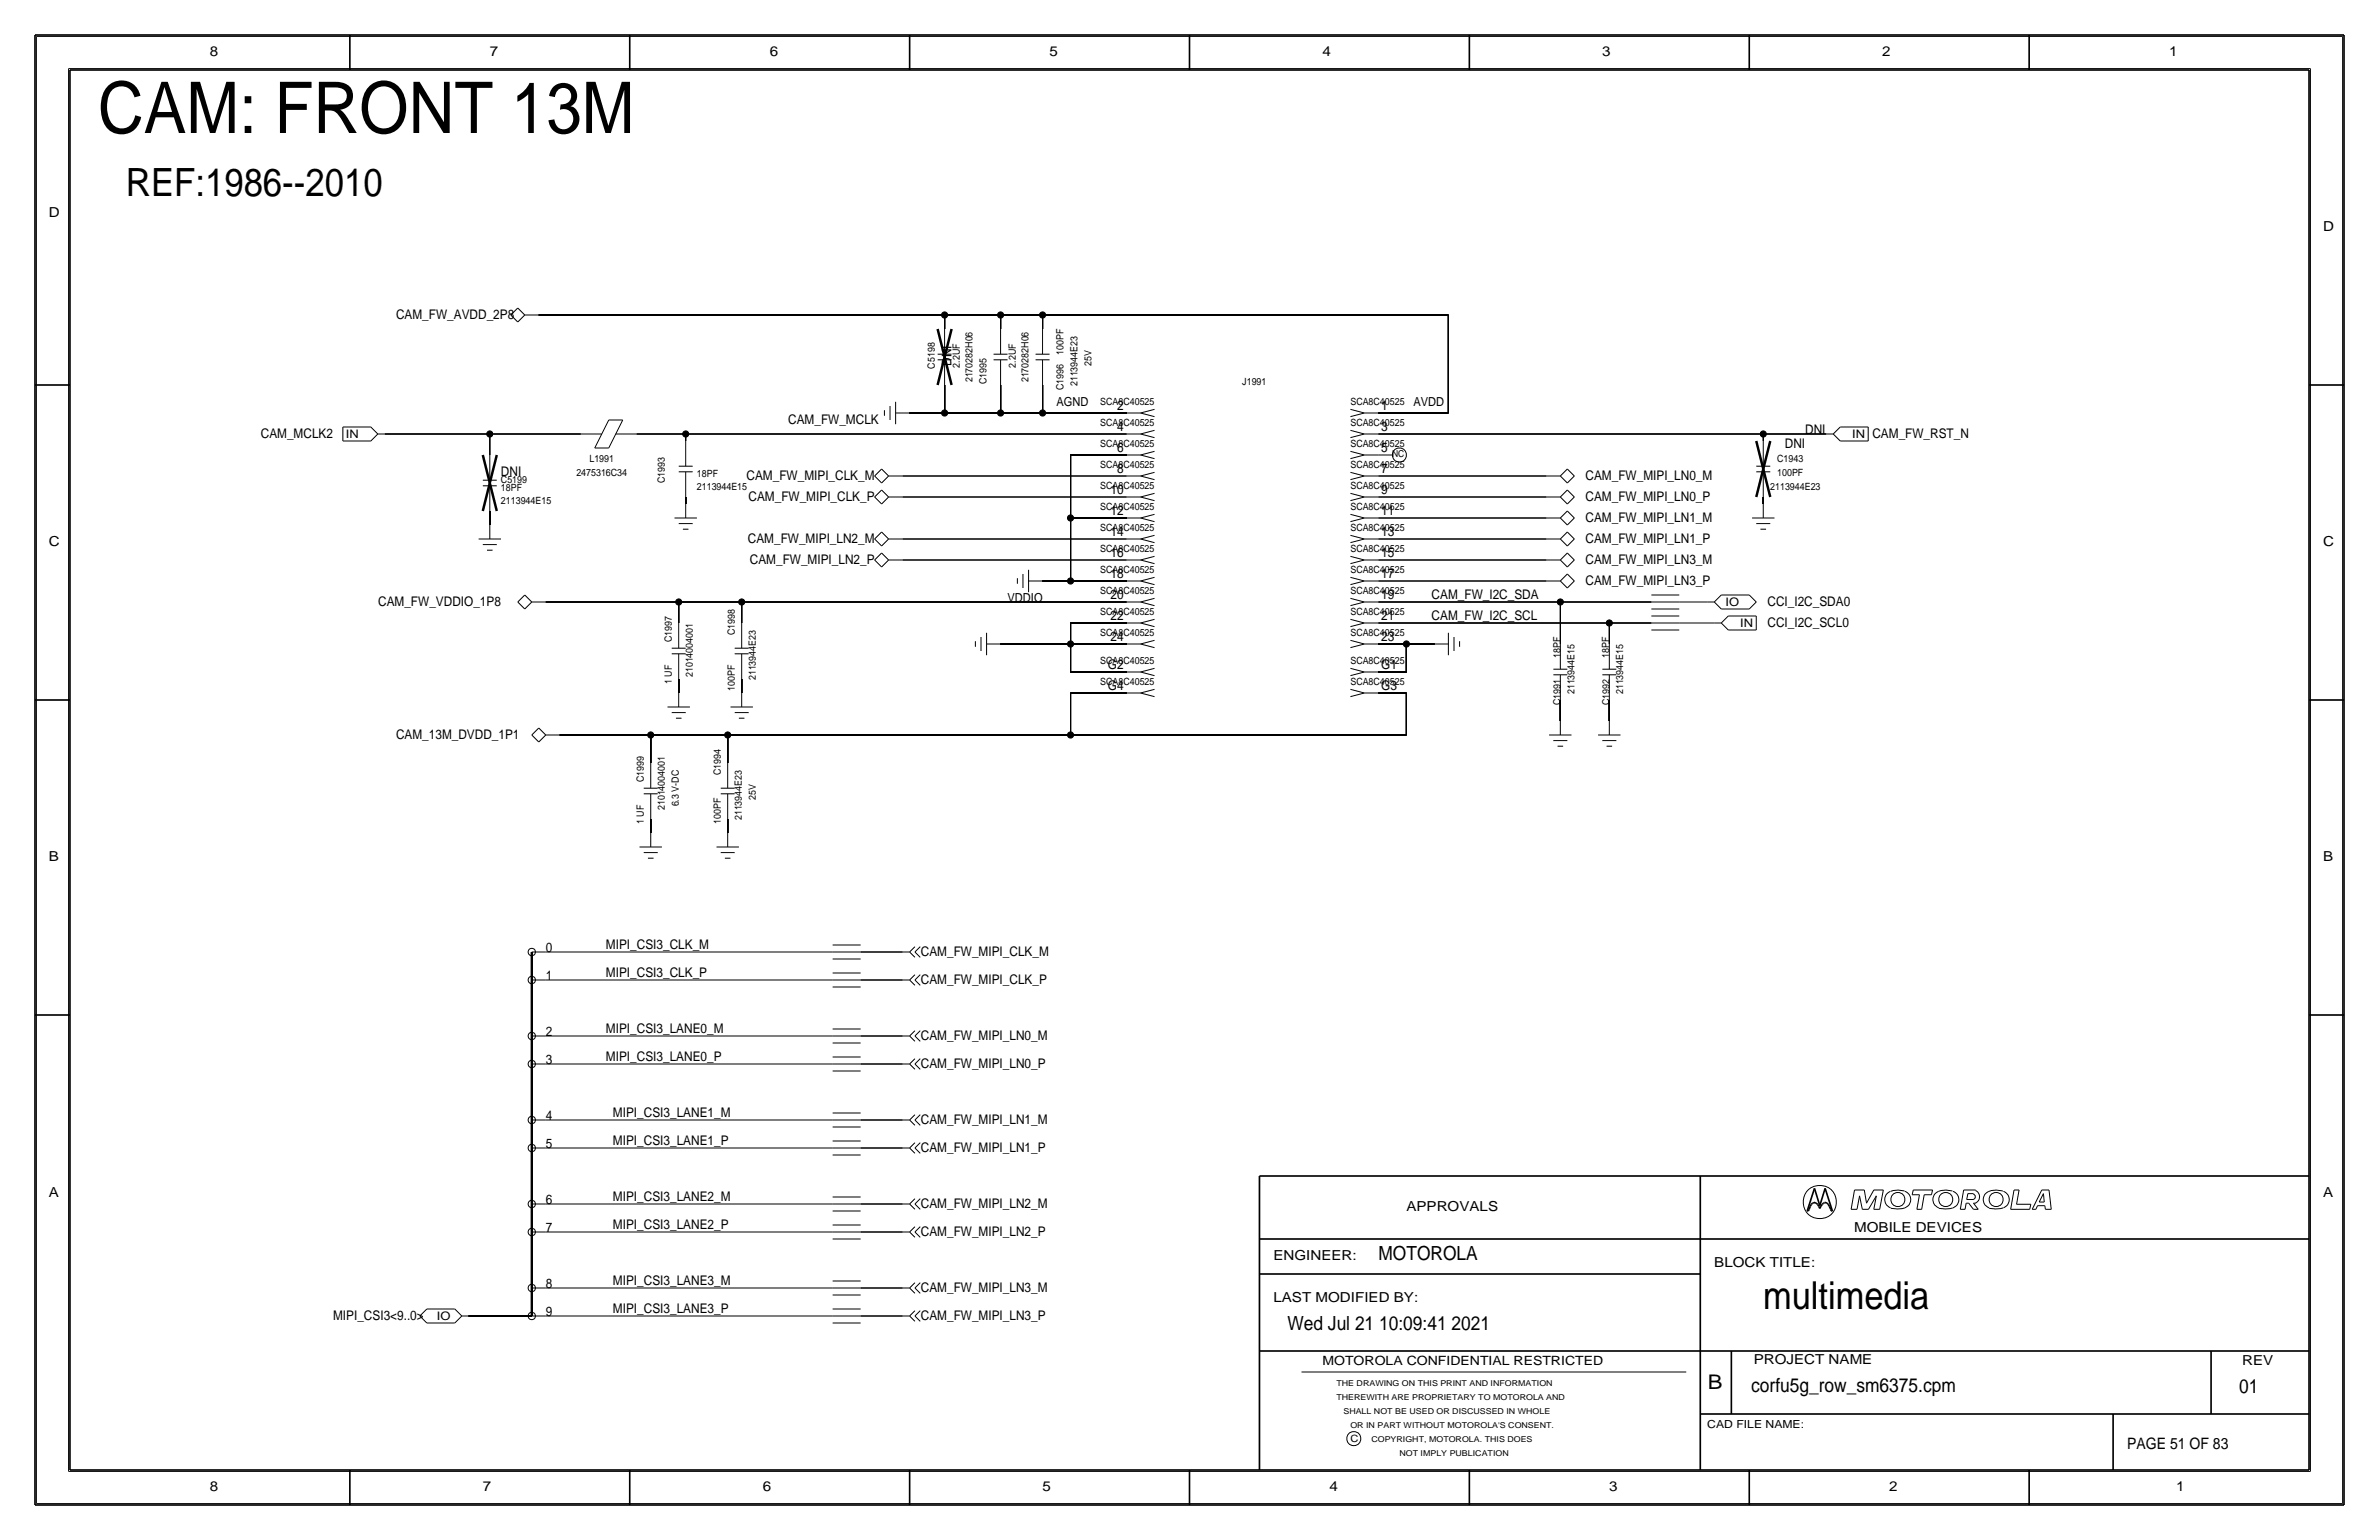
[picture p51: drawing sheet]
<svg xmlns="http://www.w3.org/2000/svg" width="432mm" height="279mm" viewBox="0 0 432 279" stroke-linecap="round" stroke-linejoin="round" font-family="sans-serif">
<defs><g id="words">
<text font-size="12.9" x="17.8" y="24.1">CAM: FRONT 13M</text>
<text font-size="7.1" x="22.9" y="35.6">REF:1986--2010</text>
<text font-size="7" x="320" y="237.5">multimedia</text>
<text font-size="3.7" x="310" y="252.1">B</text>
<g font-size="3.5">
<text x="250.2" y="228.6">MOTOROLA</text>
<text x="233.7" y="241.3">Wed Jul 21 10:09:41 2021</text>
<text x="317.9" y="252.6">corfu5g_row_sm6375.cpm</text>
<text x="406.4" y="252.7">01</text>
</g>
<text font-size="2.9" x="386.1" y="262.9">PAGE 51 OF 83</text>
<g font-size="2.5">
<text x="38.1" y="10.2">8</text>
<text x="88.9" y="10.2">7</text>
<text x="139.7" y="10.2">6</text>
<text x="190.5" y="10.2">5</text>
<text x="240" y="10.2">4</text>
<text x="290.8" y="10.2">3</text>
<text x="341.6" y="10.2">2</text>
<text x="393.7" y="10.2">1</text>
<text x="8.9" y="39.4">D</text>
<text x="421.6" y="41.9">D</text>
<text x="8.9" y="99.1">C</text>
<text x="421.6" y="99.1">C</text>
<text x="8.9" y="156.2">B</text>
<text x="421.6" y="156.2">B</text>
<text x="8.9" y="217.2">A</text>
<text x="255.3" y="219.7">APPROVALS</text>
<text x="421.6" y="217.2">A</text>
<text x="336.5" y="223.5">MOBILE DEVICES</text>
<text x="231.1" y="228.6">ENGINEER:</text>
<text x="311.1" y="229.9">BLOCK TITLE:</text>
<text x="231.1" y="236.2">LAST MODIFIED BY:</text>
<text x="318.3" y="247.5">PROJECT NAME</text>
<text x="407" y="247.6">REV</text>
<text x="38.1" y="270.5">8</text>
<text x="87.6" y="270.5">7</text>
<text x="138.4" y="270.5">6</text>
<text x="189.2" y="270.5">5</text>
<text x="241.3" y="270.5">4</text>
<text x="292.1" y="270.5">3</text>
<text x="342.9" y="270.5">2</text>
<text x="395" y="270.5">1</text>
</g>
<g font-size="2.4">
<text x="71.9" y="57.9">CAM_FW_AVDD_2P8</text>
<text x="172.7" y="66.4" transform="rotate(-90 172.7 66.4)">DNI</text>
<text x="143.1" y="77">CAM_FW_MCLK</text>
<text x="202.8" y="74.4">2</text>
<text x="250.7" y="74.4">1</text>
<text x="47.3" y="79.5">CAM_MCLK2</text>
<text x="202.8" y="82">6</text>
<text x="202.8" y="78.2">4</text>
<text x="250.7" y="82">5</text>
<text x="250.7" y="78.2">3</text>
<text x="324" y="81.3">DNI</text>
<text x="327.7" y="78.7">DNI</text>
<text x="339.9" y="79.5">CAM_FW_RST_N</text>
<text x="90.9" y="86.4">DNI</text>
<text x="135.5" y="87.1">CAM_FW_MIPI_CLK_M</text>
<text x="201.6" y="89.7">10</text>
<text x="202.8" y="85.8">8</text>
<text x="250.7" y="89.7">9</text>
<text x="250.7" y="85.8">7</text>
<text x="287.8" y="87.1">CAM_FW_MIPI_LN0_M</text>
<text x="135.9" y="90.9">CAM_FW_MIPI_CLK_P</text>
<text x="201.6" y="93.5">12</text>
<text x="250.7" y="93.5">11</text>
<text x="287.8" y="94.7">CAM_FW_MIPI_LN1_M</text>
<text x="287.8" y="90.9">CAM_FW_MIPI_LN0_P</text>
<text x="135.7" y="98.6">CAM_FW_MIPI_LN2_M</text>
<text x="201.6" y="101.1">16</text>
<text x="201.6" y="97.3">14</text>
<text x="250.7" y="101.1">15</text>
<text x="250.7" y="97.3">13</text>
<text x="287.8" y="98.6">CAM_FW_MIPI_LN1_P</text>
<text x="136.1" y="102.4">CAM_FW_MIPI_LN2_P</text>
<text x="201.6" y="104.9">18</text>
<text x="250.7" y="104.9">17</text>
<text x="287.8" y="106.2">CAM_FW_MIPI_LN3_P</text>
<text x="287.8" y="102.4">CAM_FW_MIPI_LN3_M</text>
<text x="68.6" y="110">CAM_FW_VDDIO_1P8</text>
<text x="201.6" y="108.7">20</text>
<text x="201.6" y="112.5">22</text>
<text x="250.7" y="108.7">19</text>
<text x="250.7" y="112.5">21</text>
<text x="259.8" y="108.7">CAM_FW_I2C_SDA</text>
<text x="259.8" y="112.5">CAM_FW_I2C_SCL</text>
<text x="320.8" y="110">CCI_I2C_SDA0</text>
<text x="320.8" y="113.8">CCI_I2C_SCL0</text>
<text x="201.6" y="116.3">24</text>
<text x="250.7" y="116.3">23</text>
<text x="201.1" y="121.4">G2</text>
<text x="201.1" y="125.2">G4</text>
<text x="250.7" y="125.2">G3</text>
<text x="250.7" y="121.4">G1</text>
<text x="71.9" y="134.1">CAM_13M_DVDD_1P1</text>
<text x="99.1" y="172.7">0</text>
<text x="110" y="172.2">MIPI_CSI3_CLK_M</text>
<text x="167.1" y="173.5">CAM_FW_MIPI_CLK_M</text>
<text x="99.1" y="177.8">1</text>
<text x="110" y="177.3">MIPI_CSI3_CLK_P</text>
<text x="167.1" y="178.6">CAM_FW_MIPI_CLK_P</text>
<text x="99.1" y="188">2</text>
<text x="110" y="187.5">MIPI_CSI3_LANE0_M</text>
<text x="167.1" y="188.7">CAM_FW_MIPI_LN0_M</text>
<text x="99.1" y="193">3</text>
<text x="110" y="192.5">MIPI_CSI3_LANE0_P</text>
<text x="167.1" y="193.8">CAM_FW_MIPI_LN0_P</text>
<text x="99.1" y="203.2">4</text>
<text x="111.3" y="202.7">MIPI_CSI3_LANE1_M</text>
<text x="167.1" y="204">CAM_FW_MIPI_LN1_M</text>
<text x="99.1" y="208.3">5</text>
<text x="111.3" y="207.8">MIPI_CSI3_LANE1_P</text>
<text x="167.1" y="209">CAM_FW_MIPI_LN1_P</text>
<text x="99.1" y="218.4">6</text>
<text x="111.3" y="217.9">MIPI_CSI3_LANE2_M</text>
<text x="167.1" y="219.2">CAM_FW_MIPI_LN2_M</text>
<text x="99.1" y="223.5">7</text>
<text x="111.3" y="223">MIPI_CSI3_LANE2_P</text>
<text x="167.1" y="224.3">CAM_FW_MIPI_LN2_P</text>
<text x="99.1" y="233.7">8</text>
<text x="111.3" y="233.2">MIPI_CSI3_LANE3_M</text>
<text x="60.5" y="239.5">MIPI_CSI3&lt;9..0&gt;</text>
<text x="99.1" y="238.8">9</text>
<text x="111.3" y="238.2">MIPI_CSI3_LANE3_P</text>
<text x="167.1" y="239.5">CAM_FW_MIPI_LN3_P</text>
<text x="167.1" y="234.4">CAM_FW_MIPI_LN3_M</text>
</g>
<g font-size="2.3">
<text x="191.8" y="73.7">AGND</text>
<text x="256.5" y="73.7">AVDD</text>
<text x="182.9" y="109.2">VDDIO</text>
<text x="240" y="247.6">MOTOROLA CONFIDENTIAL RESTRICTED</text>
</g>
<g font-size="2.1">
<text x="62.8" y="79.5">IN</text>
<text x="336.2" y="79.5">IN</text>
<text x="313.2" y="109.9">IO</text>
<text x="315.9" y="113.7">IN</text>
<text x="79.3" y="239.5">IO</text>
</g>
<text font-size="2" x="309.9" y="259.1">CAD FILE NAME:</text>
<g font-size="1.8">
<text x="193" y="64.4" transform="rotate(-90 193 64.4)">100PF</text>
<text x="169.7" y="66.9" transform="rotate(-90 169.7 66.9)">C5198</text>
<text x="174.2" y="66.7" transform="rotate(-90 174.2 66.7)">2.2UF</text>
<text x="176.5" y="69.4" transform="rotate(-90 176.5 69.4)">2170282H06</text>
<text x="179.1" y="69.7" transform="rotate(-90 179.1 69.7)">C1995</text>
<text x="184.4" y="66.7" transform="rotate(-90 184.4 66.7)">2.2UF</text>
<text x="186.7" y="69.4" transform="rotate(-90 186.7 69.4)">2170282H06</text>
<text x="193" y="70.8" transform="rotate(-90 193 70.8)">C1996</text>
<text x="195.6" y="70.1" transform="rotate(-90 195.6 70.1)">2113944E23</text>
<text x="198.1" y="66.4" transform="rotate(-90 198.1 66.4)">25V</text>
<text x="225.5" y="69.8">J1991</text>
<text x="199.7" y="77.2">SCA8C40525</text>
<text x="199.7" y="73.4">SCA8C40525</text>
<text x="245.1" y="73.4">SCA8C40525</text>
<text x="245.1" y="77.2">SCA8C40525</text>
<text x="107" y="83.8">L1991</text>
<text x="199.7" y="81">SCA8C40525</text>
<text x="245.1" y="81">SCA8C40525</text>
<text x="322.6" y="83.8">C1943</text>
<text x="90.9" y="87.6">C5199</text>
<text x="90.9" y="89.2">18PF</text>
<text x="104.6" y="86.4">2475316C34</text>
<text x="120.6" y="87.6" transform="rotate(-90 120.6 87.6)">C1993</text>
<text x="126.5" y="88.9">2113944E15</text>
<text x="126.5" y="86.6">18PF</text>
<text x="199.7" y="84.8">SCA8C40525</text>
<text x="199.7" y="88.6">SCA8C40525</text>
<text x="245.1" y="84.8">SCA8C40525</text>
<text x="245.1" y="88.6">SCA8C40525</text>
<text x="321.3" y="88.9">2113944E23</text>
<text x="322.6" y="86.4">100PF</text>
<text x="90.9" y="91.4">2113944E15</text>
<text x="199.7" y="92.5">SCA8C40525</text>
<text x="245.1" y="92.5">SCA8C40525</text>
<text x="199.7" y="96.3">SCA8C40525</text>
<text x="199.7" y="100.1">SCA8C40525</text>
<text x="245.1" y="100.1">SCA8C40525</text>
<text x="245.1" y="96.3">SCA8C40525</text>
<text x="199.7" y="107.7">SCA8C40525</text>
<text x="199.7" y="103.9">SCA8C40525</text>
<text x="245.1" y="107.7">SCA8C40525</text>
<text x="245.1" y="103.9">SCA8C40525</text>
<text x="199.7" y="111.5">SCA8C40525</text>
<text x="245.1" y="111.5">SCA8C40525</text>
<text x="121.9" y="116.5" transform="rotate(-90 121.9 116.5)">C1997</text>
<text x="133.3" y="115.2" transform="rotate(-90 133.3 115.2)">C1998</text>
<text x="199.7" y="115.3">SCA8C40525</text>
<text x="245.1" y="115.3">SCA8C40525</text>
<text x="283.2" y="119.4" transform="rotate(-90 283.2 119.4)">18PF</text>
<text x="292.1" y="119.4" transform="rotate(-90 292.1 119.4)">18PF</text>
<text x="121.9" y="124.1" transform="rotate(-90 121.9 124.1)">1 UF</text>
<text x="125.7" y="122.9" transform="rotate(-90 125.7 122.9)">21014004001</text>
<text x="133.3" y="125.4" transform="rotate(-90 133.3 125.4)">100PF</text>
<text x="137.2" y="123.4" transform="rotate(-90 137.2 123.4)">2113944E23</text>
<text x="199.7" y="124.2">SCA8C40525</text>
<text x="199.7" y="120.4">SCA8C40525</text>
<text x="245.1" y="120.4">SCA8C40525</text>
<text x="245.1" y="124.2">SCA8C40525</text>
<text x="285.8" y="126" transform="rotate(-90 285.8 126)">2113944E15</text>
<text x="294.6" y="126" transform="rotate(-90 294.6 126)">2113944E15</text>
<text x="283.2" y="127.9" transform="rotate(-90 283.2 127.9)">C1991</text>
<text x="292.1" y="127.9" transform="rotate(-90 292.1 127.9)">C1992</text>
<text x="116.8" y="141.9" transform="rotate(-90 116.8 141.9)">C1999</text>
<text x="130.8" y="140.6" transform="rotate(-90 130.8 140.6)">C1994</text>
<text x="116.8" y="149.5" transform="rotate(-90 116.8 149.5)">1 UF</text>
<text x="120.6" y="147" transform="rotate(-90 120.6 147)">21014004001</text>
<text x="123.2" y="146.3" transform="rotate(-90 123.2 146.3)">6.3 V-DC</text>
<text x="130.8" y="149.5" transform="rotate(-90 130.8 149.5)">100PF</text>
<text x="134.6" y="148.8" transform="rotate(-90 134.6 148.8)">2113944E23</text>
<text x="137.2" y="145.1" transform="rotate(-90 137.2 145.1)">25V</text>
<text x="245.1" y="261.6">C</text>
</g>
<text font-size="1.7" x="252.7" y="83">NC</text>
<g font-size="1.5">
<text x="242.6" y="251.5">THE DRAWING ON THIS PRINT AND INFORMATION</text>
<text x="242.6" y="254">THEREWITH ARE PROPRIETARY TO MOTOROLA AND</text>
<text x="243.8" y="256.5">SHALL NOT BE USED OR DISCUSSED IN WHOLE</text>
<text x="245.1" y="259.1">OR IN PART WITHOUT MOTOROLA'S CONSENT.</text>
<text x="248.9" y="261.6">COPYRIGHT, MOTOROLA. THIS DOES</text>
<text x="254" y="264.2">NOT IMPLY PUBLICATION</text>
</g>
</g></defs>
<!-- layer: Nets -->
<g fill="none" stroke="#000" stroke-width=".18">
<path d="M97.8 57.2h73.6zM171.4 57.2h10.2zM171.4 57.2v2.5zM181.6 57.2v2.5zM181.6 57.2h7.6zM189.2 57.2h73.7zM189.2 57.2v2.5zM262.9 57.2v17.7zM69.8 78.7h19.1zM88.9 78.7v3.8zM88.9 78.7h16.5zM115.6 78.7h8.9z"/>
<path d="M124.5 78.7v1.3zM124.5 78.7h80zM165.1 74.9h6.3zM171.4 74.9h10.2zM171.4 69.8v5.1zM181.6 74.9h7.6zM181.6 69.8v5.1zM189.2 74.9h15.3zM189.2 69.8v5.1zM250.2 78.7h69.8zM250.2 74.9h12.7zM320 78.7h11.5z"/>
<path d="M320 78.7v1.3zM88.9 92.7v2.5zM124.5 90.2v1.2zM163.8 86.4h40.7zM163.8 97.8h40.7zM163.8 90.2h40.7zM194.3 94v11.4zM194.3 94h10.2zM194.3 82.6v11.4zM194.3 82.5h10.2zM250.2 97.8h30.5zM250.2 86.4h30.5z"/>
<path d="M250.2 94h30.5zM250.2 90.2h30.5zM320 90.2v1.2zM99.1 109.2h24.1zM123.2 109.2h11.4zM123.2 109.2v3.8zM134.6 109.2h69.9zM134.6 109.2v3.8zM163.8 101.6h40.7zM181.6 116.8h12.7zM189.2 105.4h5.1zM194.3 113h10.2z"/>
<path d="M194.3 105.4h10.2zM194.3 116.8v5.1zM194.3 113v3.8zM194.3 116.8h10.2zM250.2 105.4h30.5zM250.2 101.6h30.5zM250.2 116.8h5.1zM250.2 109.2h33zM250.2 113h41.9zM255.3 116.8h5zM255.3 116.8v5.1zM283.2 109.2h16.5z"/>
<path d="M283.2 109.2v7.6zM292.1 113h7.6zM292.1 113v3.8zM304.8 113h6.3zM304.8 109.2h5.1zM101.6 133.3h16.5zM118.1 133.3v5.1zM118.1 133.3h14zM123.2 123.2v2.5zM132.1 133.3v5.1zM132.1 133.3h62.2zM134.6 123.2v2.5z"/>
<path d="M194.3 133.3h61zM194.3 121.9h10.2zM194.3 125.7h10.2zM194.3 125.7v7.6zM250.2 121.9h5.1zM250.2 125.7h5.1zM255.3 125.7v7.6zM283.2 127v3.8zM292.1 127v3.8zM118.1 148.6v2.5zM132.1 148.6v2.5zM99.1 177.8h52z"/>
<path d="M99.1 172.7h52zM156.2 172.7h7.6zM156.2 177.8h7.6zM99.1 188h52zM99.1 193h52zM156.2 188h7.6zM156.2 193h7.6zM99.1 203.2h52zM99.1 208.3h52zM99.1 218.4h52zM156.2 218.4h7.6zM156.2 208.3h7.6z"/>
<path d="M156.2 203.2h7.6zM99.1 238.8h52zM99.1 233.7h52zM99.1 223.5h52zM156.2 223.5h7.6zM156.2 238.8h7.6zM156.2 233.7h7.6z"/>
</g>
<path d="M96.5 172.7v5.1zM96.5 177.8v10.2zM96.5 188v5zM96.5 193v10.2zM96.5 203.2v5.1zM96.5 208.3v10.1zM96.5 218.4v5.1zM85.1 238.8h11.4zM96.5 233.7v5.1zM96.5 223.5v10.2z" fill="none" stroke="#000" stroke-width=".3"/>
<g fill="#000" stroke="#000" stroke-width=".18">
<circle cx="171.4" cy="57.1" r=".56"/>
<circle cx="181.6" cy="57.1" r=".56"/>
<circle cx="189.2" cy="57.1" r=".56"/>
<circle cx="88.9" cy="78.7" r=".56"/>
<circle cx="124.5" cy="78.7" r=".56"/>
<circle cx="171.4" cy="74.9" r=".56"/>
<circle cx="181.6" cy="74.9" r=".56"/>
<circle cx="189.2" cy="74.9" r=".56"/>
<circle cx="320" cy="78.7" r=".56"/>
<circle cx="194.3" cy="94" r=".56"/>
<circle cx="123.2" cy="109.2" r=".56"/>
<circle cx="134.6" cy="109.2" r=".56"/>
<circle cx="194.3" cy="116.8" r=".56"/>
<circle cx="194.3" cy="105.4" r=".56"/>
<circle cx="255.3" cy="116.8" r=".56"/>
<circle cx="283.2" cy="109.2" r=".56"/>
<circle cx="292.1" cy="113" r=".56"/>
<circle cx="118.1" cy="133.3" r=".56"/>
<circle cx="132.1" cy="133.3" r=".56"/>
<circle cx="194.3" cy="133.3" r=".56"/>
</g>
<!-- layer: Components -->
<g fill="none" stroke="#000" stroke-width=".18">
<path d="M92.7 57.2l1.3-1.3zM92.7 57.1l1.3 1.3zM94 55.9l1.2 1.3zM95.2 57.2l-1.2 1.2zM95.3 57.2h2.5zM171.4 59.7v4.6zM181.6 59.7v4.6zM189.2 59.7v4.6zM62.2 77.5h5.1zM62.2 77.5v2.5zM67.3 77.5l1.3 1.2zM68.6 78.7l-1.3 1.3z"/>
<path d="M68.6 78.7h1.2zM105.4 78.7h3.8zM110.5 76.2l-2.6 5.1zM110.5 76.2h2.5zM111.8 78.7h3.8zM113 76.2l-2.5 5.1zM160.5 74.4v1zM161.5 73.7v2.5zM162.6 74.9h2.5zM162.6 72.9v4.1zM170.2 65.3h2.5zM170.2 64.3h2.5z"/>
<path d="M171.4 65.3v4.5zM180.3 65.3h2.6zM180.3 64.3h2.6zM181.6 65.3v4.5zM188 64.3h2.5zM188 65.3h2.5zM189.2 65.3v4.5zM204.5 78.7h2.5zM204.5 74.9h2.5zM207 78.7l2.5 .7zM207 78.7l2.5-.6zM207 74.9l2.5 .7z"/>
<path d="M207 74.9l2.5-.6zM245.1 79.4l2.5-.7zM245.1 78.1l2.5 .6zM245.1 75.6l2.5-.7zM245.1 74.3l2.5 .6zM247.6 78.7h2.6zM247.6 74.9h2.6zM331.5 78.7h1.2zM332.7 78.7l1.3 1.3zM334 77.5l-1.3 1.2zM334 77.5h5.1zM339.1 77.5v2.5z"/>
<path d="M62.2 80h5.1zM86.9 97.8h4zM87.6 88.1h2.6zM87.6 98.8h2.6zM87.6 87.1h2.6zM88.4 99.8h1zM88.9 95.3v2.5zM88.9 88.1v4.6zM88.9 82.6v4.5zM107.9 81.3h2.6zM122.4 94h4.1zM123.2 84.6h2.5z"/>
<path d="M123.2 95h2.5zM123.2 85.6h2.5zM124 96h1zM124.5 85.6v4.6zM124.5 80v4.6zM124.5 91.4v2.6zM158.7 86.4l1.3-1.3zM158.7 90.2l1.3-1.3zM158.7 97.8l1.3-1.3zM158.8 86.4l1.2 1.2zM158.8 90.2l1.2 1.2zM158.8 97.8l1.2 1.3z"/>
<path d="M160 85.1l1.3 1.3zM160 88.9l1.3 1.3zM160 96.5l1.3 1.3zM161.3 86.4h2.5zM161.3 90.2h2.5zM161.3 97.8h2.5zM161.3 86.4l-1.3 1.2zM161.3 90.2l-1.3 1.2zM161.3 97.8l-1.3 1.3zM204.5 97.8h2.5zM204.5 94h2.5zM204.5 90.2h2.5z"/>
<path d="M204.5 86.4h2.5zM204.5 82.5h2.5zM207 97.8l2.5 .7zM207 97.8l2.5-.7zM207 94l2.5 .6zM207 94l2.5-.7zM207 90.2l2.5 .6zM207 90.2l2.5-.7zM207 86.4l2.5 .6zM207 86.4l2.5-.7zM207 82.5l2.5 .7zM207 82.5l2.5-.6z"/>
<path d="M245.1 98.5l2.5-.7zM245.1 97.1l2.5 .7zM245.1 94.6l2.5-.6zM245.1 93.3l2.5 .7zM245.1 90.8l2.5-.6zM245.1 89.5l2.5 .7zM245.1 83.2l2.5-.7zM245.1 81.9l2.5 .6zM245.1 87l2.5-.6zM245.1 85.7l2.5 .7zM247.6 97.8h2.6zM247.6 94h2.6z"/>
<path d="M247.6 90.2h2.6zM247.6 82.5h2.6zM247.6 86.4h2.6zM250.2 82.5h2.5zM280.7 97.8h2.5zM280.7 94h2.5zM280.7 86.4h2.5zM280.7 90.2h2.5zM283.2 97.8l1.3 1.3zM283.2 94l1.3 1.3zM283.2 86.4l1.3 1.2zM283.2 90.2l1.3 1.2z"/>
<path d="M284.5 96.5l-1.3 1.3zM284.5 92.7l-1.3 1.3zM284.5 85.1l-1.3 1.3zM284.5 88.9l-1.3 1.3zM284.5 96.5l1.3 1.3zM284.5 92.7l1.3 1.3zM284.5 85.1l1.3 1.3zM284.5 88.9l1.3 1.3zM285.8 97.8l-1.3 1.3zM285.8 94l-1.3 1.3zM285.8 86.4l-1.3 1.2zM285.8 90.2l-1.3 1.2z"/>
<path d="M318 94h4.1zM318.8 85.6h2.5zM318.8 95h2.5zM318.8 84.6h2.5zM319.5 96h1zM320 91.4v2.6zM320 85.6v4.6zM320 80v4.6zM334 80h5.1zM94 109.2l1.2-1.2zM94 109.2l1.2 1.3zM95.3 108l1.2 1.2z"/>
<path d="M96.5 109.2h2.6zM96.5 109.2l-1.2 1.3zM121.9 118.6h2.6zM121.9 117.6h2.6zM123.2 118.6v4.6zM123.2 113v4.6zM133.3 117.6h2.6zM133.4 118.6h2.5zM134.6 118.6v4.6zM134.6 113v4.6zM158.7 101.6l1.3-1.3zM158.8 101.6l1.2 1.3z"/>
<path d="M160 100.3l1.3 1.3zM161.3 101.6h2.5zM161.3 101.6l-1.3 1.3zM177 116.3v1zM178.1 115.6v2.5zM179.1 116.8h2.5zM179.1 114.8v4.1zM184.7 104.9v1zM185.7 104.1v2.6zM186.7 105.4h2.5zM186.7 103.4v4zM204.5 116.8h2.5z"/>
<path d="M204.5 109.2h2.5zM204.5 113h2.5zM204.5 105.4h2.5zM204.5 101.6h2.5zM207 116.8l2.5 .7zM207 116.8l2.5-.6zM207 109.2l2.5 .7zM207 109.2l2.5-.6zM207 113l2.5 .7zM207 113l2.5-.6zM207 105.4l2.5 .7zM207 105.4l2.5-.7z"/>
<path d="M207 101.6l2.5 .7zM207 101.6l2.5-.7zM245.1 117.5l2.5-.7zM245.1 116.2l2.5 .6zM245.1 113.7l2.5-.7zM245.1 112.4l2.5 .6zM245.1 109.9l2.5-.7zM245.1 108.6l2.5 .6zM245.1 106.1l2.5-.7zM245.1 104.7l2.5 .7zM245.1 102.3l2.5-.7zM245.1 100.9l2.5 .7z"/>
<path d="M247.6 116.8h2.6zM247.6 113h2.6zM247.6 109.2h2.6zM247.6 105.4h2.6zM247.6 101.6h2.6zM260.4 116.8h2.5zM262.9 114.8v4.1zM263.9 115.6v2.5zM264.9 116.3v1zM280.7 101.6h2.5zM280.7 105.4h2.5zM283.2 101.6l1.3 1.3z"/>
<path d="M283.2 105.4l1.3 1.3zM283.2 116.8v4.6zM284.5 100.3l-1.3 1.3zM284.5 104.1l-1.3 1.3zM284.5 100.3l1.3 1.3zM284.5 104.1l1.3 1.3zM285.8 101.6l-1.3 1.3zM285.8 105.4l-1.3 1.3zM292.1 116.8v4.6zM299.7 109.2h5.1zM299.7 107.9h5.1zM299.7 110.5h5.1z"/>
<path d="M299.7 113h5.1zM299.7 111.8h5.1zM299.7 114.3h5.1zM309.9 109.2h1.2zM311.1 109.2l1.3 1.3zM311.1 113h1.3zM312.4 110.5h5.1zM312.4 107.9h5.1zM312.4 107.9l-1.3 1.3zM312.4 113l1.3 1.3zM313.7 111.8h5.1zM313.7 114.3h5.1z"/>
<path d="M313.7 111.8l-1.3 1.2zM317.5 107.9l1.3 1.3zM318.8 109.2l-1.3 1.3zM318.8 111.8v2.5zM96.5 133.3l1.3-1.2zM96.5 133.4l1.3 1.2zM97.8 132.1l1.3 1.2zM99.1 133.3l-1.3 1.3zM99.1 133.3h2.5zM118.1 138.4v4.6zM121.2 128.3h4zM121.9 129.3h2.6z"/>
<path d="M122.7 130.3h1zM123.2 125.7v2.6zM132.1 138.4v4.6zM132.6 128.3h4.1zM133.4 129.3h2.5zM134.1 130.3h1zM134.6 125.7v2.6zM204.5 121.9h2.5zM204.5 125.7h2.5zM207 121.9l2.5 .7zM207 121.9l2.5-.6zM207 125.7l2.5 .7z"/>
<path d="M207 125.7l2.5-.6zM245.1 126.4l2.5-.7zM245.1 125.1l2.5 .6zM245.1 122.6l2.5-.7zM245.1 121.3l2.5 .6zM247.6 125.7h2.6zM247.6 121.9h2.6zM281.2 133.3h4zM281.9 121.4h2.6zM281.9 122.4h2.6zM281.9 134.4h2.6zM282.7 135.4h1z"/>
<path d="M283.2 122.4v4.6zM283.2 130.8v2.5zM290.1 133.3h4zM290.8 122.4h2.6zM290.8 134.4h2.6zM290.8 121.4h2.6zM291.6 135.4h1zM292.1 122.4v4.6zM292.1 130.8v2.5zM116.1 153.7h4zM116.8 144h2.6zM116.8 154.7h2.6z"/>
<path d="M116.8 143h2.6zM117.6 155.7h1zM118.1 144v4.6zM118.1 151.1v2.6zM130 153.7h4.1zM130.8 143h2.5zM130.8 144h2.5zM130.8 154.7h2.5zM131.6 155.7h1zM132.1 144v4.6zM132.1 151.1v2.6zM96.5 177.8h2.6z"/>
<path d="M96.5 172.7h2.6zM151.1 177.8h5.1zM151.1 176.5h5.1zM151.1 179.1h5.1zM151.1 172.7h5.1zM151.1 171.4h5.1zM151.1 174h5.1zM163.8 177.8h1.3zM163.8 172.7h1.3zM165.1 177.8l1 1zM165.1 172.7l1 1zM166.1 177.8l.9 1z"/>
<path d="M166.1 176.8l-1 1zM166.1 172.7l.9 1zM166.1 171.8l-1 .9zM167 176.8l-.9 1zM167 171.8l-.9 .9zM96.5 193h2.6zM96.5 188h2.6zM151.1 193h5.1zM151.1 191.8h5.1zM151.1 194.3h5.1zM151.1 188h5.1zM151.1 186.7h5.1z"/>
<path d="M151.1 189.2h5.1zM163.8 188h1.3zM163.8 193h1.3zM165.1 188l1 .9zM165.1 193l1 1zM166.1 188l.9 .9zM166.1 187l-1 1zM166.1 193l.9 1zM166.1 192.1l-1 .9zM167 187l-.9 1zM167 192.1l-.9 .9zM96.5 218.4h2.6z"/>
<path d="M96.5 208.3h2.6zM96.5 203.2h2.6zM151.1 208.3h5.1zM151.1 207h5.1zM151.1 209.5h5.1zM151.1 203.2h5.1zM151.1 201.9h5.1zM151.1 204.5h5.1zM151.1 218.4h5.1zM151.1 217.2h5.1zM151.1 219.7h5.1zM163.8 208.3h1.3z"/>
<path d="M163.8 203.2h1.3zM163.8 218.4h1.3zM165.1 208.3l1 .9zM165.1 203.2l1 1zM165.1 218.4l1 1zM166.1 208.3l.9 .9zM166.1 207.3l-1 1zM166.1 203.2l.9 1zM166.1 202.2l-1 1zM166.1 218.4l.9 1zM166.1 217.5l-1 .9zM167 207.3l-.9 1z"/>
<path d="M167 202.2l-.9 1zM167 217.5l-.9 .9zM76.2 238.8l1.3 1.2zM77.5 237.5h5zM77.5 237.5l-1.3 1.3zM82.5 237.5l1.3 1.3zM83.8 238.8h1.3zM83.8 238.8l-1.2 1.2zM96.5 238.8h2.6zM96.5 233.7h2.6zM96.5 223.5h2.6zM151.1 223.5h5.1z"/>
<path d="M151.1 222.2h5.1zM151.1 224.8h5.1zM151.1 238.8h5.1zM151.1 237.5h5.1zM151.1 233.7h5.1zM151.1 232.4h5.1zM151.1 234.9h5.1zM163.8 223.5h1.3zM163.8 238.8h1.3zM163.8 233.7h1.3zM165.1 223.5l1 1zM165.1 238.8l1 .9z"/>
<path d="M165.1 233.7l1 .9zM166.1 223.5l.9 1zM166.1 222.6l-1 .9zM166.1 238.8l.9 .9zM166.1 237.8l-1 1zM166.1 233.7l.9 .9zM166.1 232.7l-1 1zM167 222.6l-.9 .9zM167 237.8l-.9 1zM167 232.7l-.9 1zM77.5 240h5zM151.1 240h5.1z"/>
<circle cx="254" cy="82.6" r="1.28"/>
<circle cx="96.5" cy="177.8" r=".67"/>
<circle cx="96.5" cy="172.7" r=".67"/>
<circle cx="96.5" cy="193" r=".67"/>
<circle cx="96.5" cy="188" r=".67"/>
<circle cx="96.5" cy="208.3" r=".67"/>
<circle cx="96.5" cy="218.4" r=".67"/>
<circle cx="96.5" cy="203.2" r=".67"/>
<circle cx="96.5" cy="233.7" r=".67"/>
<circle cx="96.5" cy="223.5" r=".67"/>
<circle cx="96.5" cy="238.8" r=".67"/>
</g>
<path d="M170.2 59.7l2.5 10.2zM172.7 59.7l-2.5 10.1zM87.6 82.5l2.6 10.2zM90.2 82.5l-2.6 10.2zM318.8 80l2.5 10.2zM321.3 80l-2.5 10.2z" fill="none" stroke="#000" stroke-width=".45"/>
<!-- layer: Page Border and Title Block -->
<g fill="none" stroke="#000" stroke-width=".3">
<path d="M6.3 6.4v266.7zM6.4 6.4h419zM12.7 12.7h406.4zM12.7 12.7v254zM63.5 6.4v6.3zM114.3 6.4v6.3zM165.1 6.4v6.3zM215.9 6.3v6.4zM266.7 6.4v6.3zM317.5 6.4v6.3zM368.3 6.4v6.3zM419.1 12.7v254z"/>
<path d="M425.4 6.4v266.7zM6.3 69.8h6.4zM419.1 69.8h6.3zM6.3 127h6.4zM419.1 127h6.3zM6.3 184.1h6.4zM419.1 184.1h6.3zM228.6 213.4v53.3zM228.6 213.4h190.5zM308.6 213.4v53.3zM328 219.7h.2zM328.4 219.4l-.2 .3z"/>
<path d="M328.6 218.8l-.2 .6zM328.8 218.5l-.2 .3zM329 218.3l.2-.1zM329 218.3l-.2 .2zM329.2 218.2h.2zM329.3 215.6l-1.3 4.1zM329.3 215.6l1 3.1zM329.4 218.2l.2 .1zM329.6 218.3l.3 .2zM329.9 218.5l.2 .3zM330.1 218.8l.2 .5zM330.5 218.8l-.2 .5z"/>
<path d="M330.8 218.5l-.3 .3zM331 218.3l-.2 .2zM331 218.3l.2-.1zM331.2 218.2h.2zM331.3 215.6l1.3 4.1zM331.3 215.6l-1 3.1zM331.4 218.2l.2 .1zM331.6 218.3l.2 .2zM331.8 218.5l.2 .3zM332 218.8l.3 .6zM332.3 219.4l.1 .3zM332.4 219.7h.2z"/>
<path d="M228.6 231.1h80zM228.6 224.8h190.5zM228.6 245.1h190.5zM308.6 256.5h110.5zM314.2 245.1v11.4zM383.5 256.5v10.2zM401.3 245.1v11.4zM6.4 273h419zM12.7 266.7h406.4zM63.5 266.7v6.4zM114.3 266.7v6.4zM165.1 266.7v6.4z"/>
<path d="M215.9 266.7v6.3zM266.7 266.7v6.4zM317.5 266.7v6.4zM368.3 266.7v6.4z"/>
</g>
<g fill="none" stroke="#000" stroke-width=".18">
<path d="M6.6 6.6h418.6zM6.6 6.6v266.2zM12.4 12.4v254.6zM12.4 12.4h407zM419.4 12.4v254.6zM425.2 6.6v266.2zM336 219.4h1.1zM336.6 215.9h1.8zM336.6 215.9l-.6 3.5zM337.5 217l-.4 2.4zM337.5 217l.5 2.4zM338 219.4h1.1z"/>
<path d="M338.4 215.9l.4 2.4zM340.1 219.4h1.1zM340.1 215.9h1.7zM340.1 215.9l-1.3 2.4zM340.6 217l-1.5 2.4zM340.6 217l-.5 2.4zM341.8 215.9l-.6 3.5zM343.1 216.2a1.6 1.6 0 0 0-1 1.5 1.6 1.6 0 0 0 1.1 1.5M345.7 216.1h-.2a4 4 0 0 0-2.3 .1M345.7 216.2a1.59 1.59 0 0 1 1.1 1.5 1.59 1.59 0 0 1-1.1 1.5 5.1 5.1 0 0 1-2.5 0M347.1 216.8h1.3zM347.3 215.9l-.2 .9z"/>
<path d="M347.3 215.9h3.5zM347.9 219.4h.9zM348.4 216.8l-.5 2.6zM349.2 216.8l-.4 2.6zM349.2 216.8h1.4zM350.8 215.9l-.2 .9zM354.4 216.1a3.1 3.1 0 0 0-3.3 .7 1.62 1.62 0 0 0 .8 2.4M354.4 219.2a5.1 5.1 0 0 1-2.5 0M354.5 216.2a1.59 1.59 0 0 1 1 1.5 1.59 1.59 0 0 1-1 1.5M355.8 219.4h.9zM356.4 215.9h2.2zM356.4 215.9l-.6 3.5z"/>
<path d="M356.9 218.3l-.2 1.1zM356.9 218.3h.4zM357 217.6h1.2zM357.2 216.6l-.2 1zM357.2 216.6h1zM357.3 218.3l.9 1.1zM358.1 216.7a.5 .5 0 0 1 .4 .4 .5 .5 0 0 1-.4 .5M358.2 218.3l.9 1.1zM358.2 218.3h.4zM358.2 219.4h.9zM358.5 216a1.24 1.24 0 0 1 .8 1.1 1.24 1.24 0 0 1-.8 1.2M363.5 216.1a3.1 3.1 0 0 0-3.3 .7 1.62 1.62 0 0 0 .8 2.4"/>
<path d="M363.6 219.2a5.1 5.1 0 0 1-2.6 0M363.6 216.2a1.59 1.59 0 0 1 1.1 1.5 1.59 1.59 0 0 1-1.1 1.5M364.9 219.4h3.5zM365.6 215.9l-.7 3.5zM365.6 215.9h.9zM366 218.5h2.6zM366.5 215.9l-.5 2.6zM368.6 218.5l-.2 .9zM368.9 219.4h.6zM369.8 218.7h1.3zM369.8 218.7l-.3 .7zM370.1 218.1h.9z"/>
<path d="M370.6 215.9l-1.7 3.5zM370.6 215.9h1.3zM370.9 216.6l-.8 1.5zM370.9 216.6l.1 1.5zM371.1 218.7l.1 .7zM371.2 219.4h1.1zM371.9 215.9l.4 3.5zM236.2 248.9h69.9zM6.6 272.8h418.6zM12.4 267h407z"/>
<circle cx="330.3" cy="218.1" r="3"/>
<circle cx="344.5" cy="217.6" r="1.28"/>
<circle cx="353.2" cy="217.6" r="1.28"/>
<circle cx="362.3" cy="217.6" r="1.28"/>
<circle cx="245.7" cy="261" r="1.28"/>
</g>
<use href="#words"/>
</svg>
